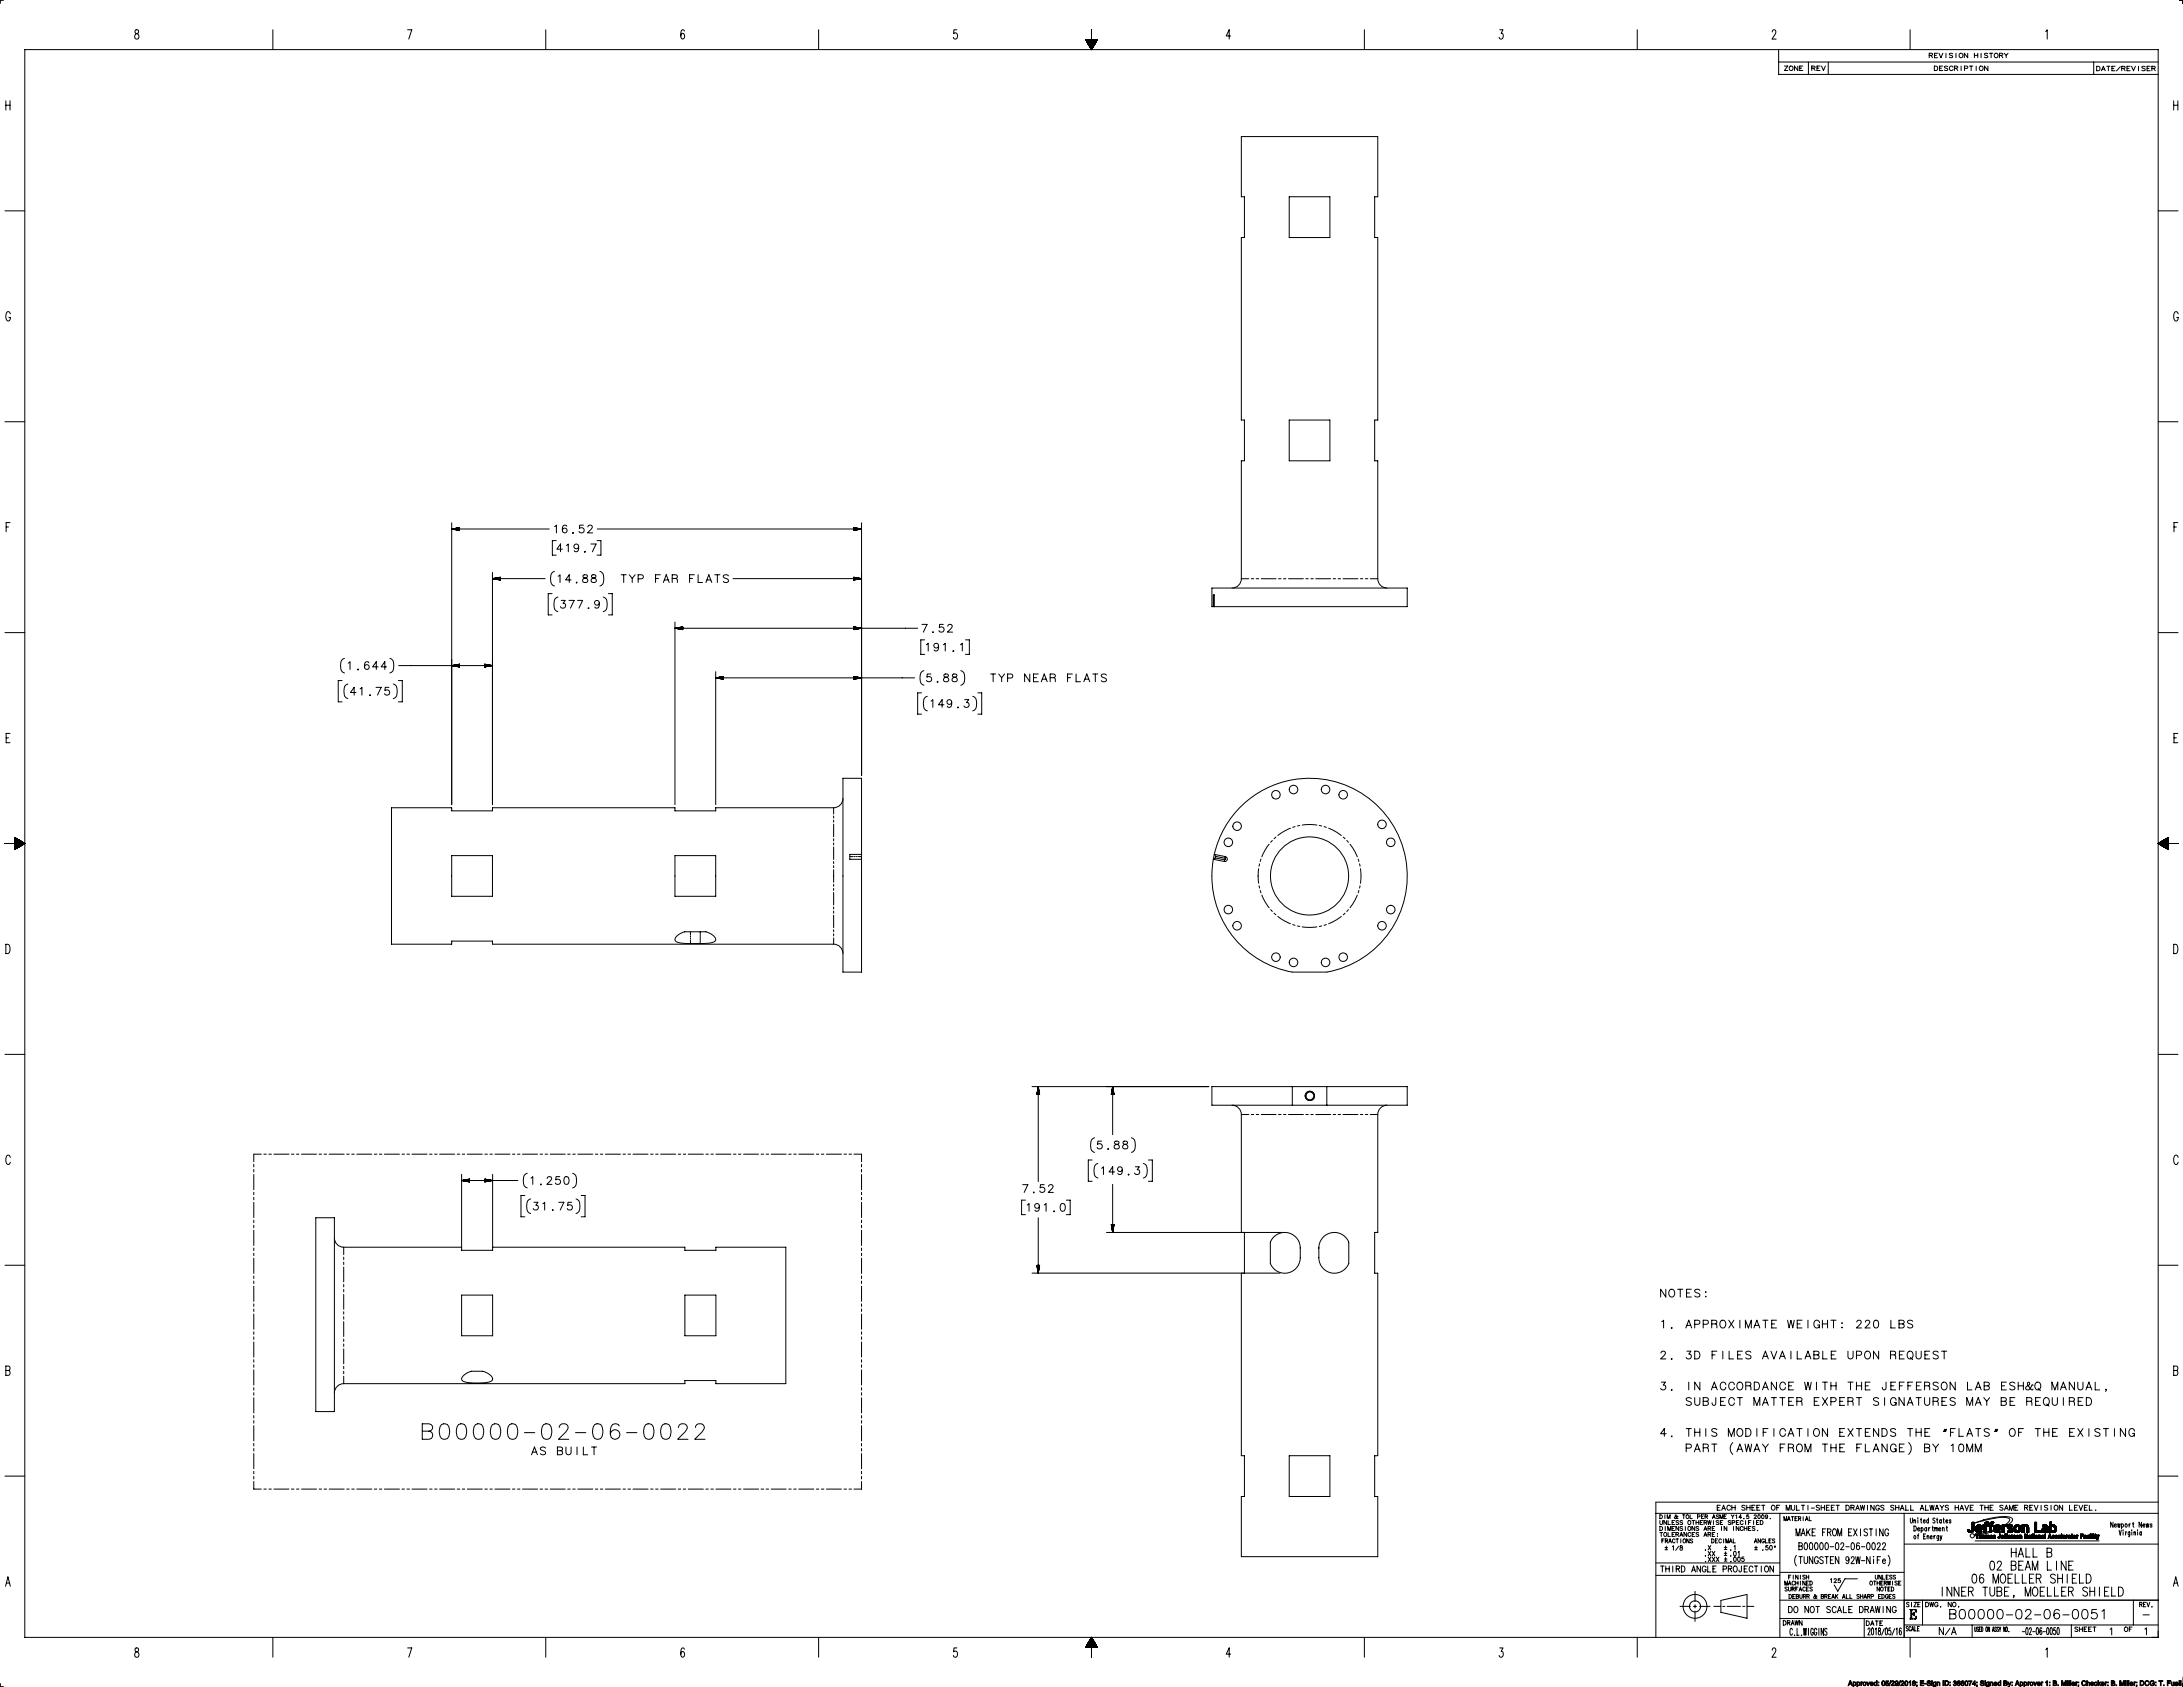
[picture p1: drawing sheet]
<svg xmlns="http://www.w3.org/2000/svg" width="1118mm" height="864mm" viewBox="0 0 1118 864" stroke-linecap="round" stroke-linejoin="round" font-family="sans-serif">
<defs><g id="words">
<text font-size="3.5" x="946" y="863">Approved: 05/29/2018; E-Sign ID: 366074; Signed By: Approver 1: B. Miller; Checker: B. Miller; DCG: T. Fuell</text>
</g></defs>
<g fill="none" stroke="#000" stroke-width=".51">
<path d="M2 0h-2v2M69 15v2a1.5 1.5 0 0 1 2 1 1.5 1.5 0 0 1-2 2 1.9 1.9 0 0 1 2-3v-2zM140 15v10M209 15h2l-2 5M279 15v10M350 16v-1a3 3 0 0 0 0 5 1.4 1.4 0 0 0 0-2 1.4 1.4 0 0 0-1-1v1M419 15v10M490 15h-2v2a1.4 1.4 0 0 1 2 1 1.4 1.4 0 0 1-2 2v-1M559 15v5M630 18h-2l1-3v5M698 15v10M768 15h1v2a1.3 1.3 0 0 1 1 2 1.5 1.5 0 0 1-3 0"/>
<path d="M838 15v10M907 16a1 1 0 0 1 2 0 1 1 0 0 1 0 1l-2 3h2M978 15v10M1047 16l1-1v5M1116 0h1v2M13 25h1092v813h-1092zM556 20h6l-3 5zM556 21h6M556 21h5M557 22h4M557 23h3M558 23h2"/>
<path d="M558 24h2M558 24h1M558 25h1M559 25h.1M911 25v13h194M911 32h194M914 34h1l-1 2h1M920 34v2l-1-2v2M921 35h1M923 34h-2v2h2M926 32v6M928 35h1v-1h-1v2"/>
<path d="M928 35l1 1M930 35h1M932 34h-2v2h2M933 34l1 2 1-2M936 32v6M988 28h1l-1-1v3M989 28v2M990 34h1a1.2 1.2 0 0 1 1 1 1.2 1.2 0 0 1-1 1h-1zM990 28h1M992 27h-2v3h2M993 27l1 3 1-3M993 35h1"/>
<path d="M995 34h-2v2h2M996 27v3M997 34h-2l2 1v1h-2M1000 28h-2l2 1-1 1-1-1M1000 34a1 1 0 0 0-2 0 1 1 0 0 0 0 2 1 1 0 0 0 2 0M1001 35h1v-1h-1v2M1001 27v3M1001 35l1 1M1004 34v2M1006 35h1v-1h-1v2M1007 27v3l-1-3v3M1008 34h2"/>
<path d="M1009 34v2M1011 28h2M1011 27v3M1012 34v2M1013 27v3M1014 27v3M1018 28h-2l2 1-1 1-1-1M1018 34v2l-2-2v2M1019 27h1M1019 27v3M1024 28h1l-1-1v3M1025 28v2"/>
<path d="M1026 27l1 1v2M1028 27l-1 1M1072 32v6M1073 34h1a1.2 1.2 0 0 1 1 1 1.2 1.2 0 0 1-1 1h-1zM1076 36l1-2 1 2M1076 35h1M1079 34h1M1079 34v2M1081 35h1M1083 34h-2v2h2M1086 34l-2 2M1086 35h2v-1h-2v2"/>
<path d="M1087 35l1 1M1089 35h1M1091 34h-2v2h2M1091 34l1 2 1-2M1095 34v2M1098 34h-1l1 2h-1M1099 35h1M1101 34h-2v2h2M1102 35h1v-1h-1v2M1103 35v1M3 52v4M3 54h2"/>
<path d="M5 52v4M1113 54h2M1113 52v4M1115 52v4M3 108h10M660 101h21v21h-21zM1105 108h10M5 161a1.2 1.2 0 0 0-1-1 1.2 1.2 0 0 0-1 1v1a1.3 1.3 0 0 0 1 2 1.3 1.3 0 0 0 1-2M1115 161a1.2 1.2 0 0 0-1-1 1.2 1.2 0 0 0-1 1v2a1.3 1.3 0 0 0 1 1 1.3 1.3 0 0 0 1-1h-1M3 216h10M660 215h21v21h-21zM1105 216h10"/>
<path d="M3 270h1M5 267h-2v5M231 268v144M231 271h50M232 271h3M233 270h2M233 271h2M234 270h1M234 271h1M235 270v2l-4-1M235 270l-4 1M284 270l1-1v4"/>
<path d="M285 277h-2v7h2M290 279l1-1v4M290 269a1.9 1.9 0 0 0-2 1 1.9 1.9 0 0 0 1 3 1.2 1.2 0 0 0 1-1 1.2 1.2 0 0 0-1-2 1.2 1.2 0 0 0-1 1M293 273h1zM296 280a1.2 1.2 0 0 1-1 1 1.2 1.2 0 0 1-1-2 1.2 1.2 0 0 1 2 0v1a1.9 1.9 0 0 1-1 2h-1M299 269h-2v2a1.4 1.4 0 0 1 2-1 1.6 1.6 0 0 1-1 3 1.4 1.4 0 0 1-2-1M301 270l1-1 1 1-2 3h2M303 278h2l-2 4M306 277h2v7h-2M306 271h135M437 270v2l4-1M437 270l4 1"/>
<path d="M437 270h1M437 270h2M437 271h3M438 271h-1M439 271h-2M440 271h-3M441 268v129M1113 270h1M1115 268h-2v4M252 296h27M252 293v119M253 296h3"/>
<path d="M254 296h2M254 297h2M255 296h1M255 297h1M256 296v1l-4-1M256 296h-4M284 293a4 4 0 0 0-2 5v1l2 1M286 295l1-1v4M288 281h-3l2-3v4M292 297h-2l1-3v4M295 298h.1M299 294v2l2 1a1.3 1.3 0 0 1-1 1 1.3 1.3 0 0 1-2-1l3-2v-1z"/>
<path d="M299 282l1 1zM303 294v2l2 1a1.3 1.3 0 0 1-1 1 1.3 1.3 0 0 1-1-1l2-2v-1zM307 293a4 4 0 0 1 2 5v1l-2 1M318 294h3M319 294v4M322 294l2 2v2M325 294l-1 2M327 296h2v-1l-2-1v4M336 296h1M338 294h-2v4M340 298l1-4 2 4M340 297h2"/>
<path d="M344 298v-4l3 1-1 1 1 2M344 296h2M353 296h2M355 294h-2v4M357 294v4h3M361 298l2-4 1 4M362 297h2M366 294h3M367 294v4M373 295l-1-1-2 1 1 1 2 1-1 1h-2M375 296h66M437 296v1l4-1"/>
<path d="M437 296h4M437 296h1M437 296h2M437 296h3M438 297h-1M439 297h-2M440 296h-3M636 296a5 5 0 0 1-5 5M636 296v-60h1v-21h-1v-93h1v-21h-1v-31h69v31h-1v21h1v93h-1v21h1v60M636 296h3M641 296h1M643 296h1"/>
<path d="M646 296h7M655 296h1M657 296h1M660 296h7M669 296h1M671 296h1M674 296h7M682 296h2M685 296h1M688 296h7M696 296h2M699 296h1"/>
<path d="M702 296h3M705 296a5 5 0 0 0 5 5M283 304h-2v11h2M286 306a4 4 0 0 0-2 5v1l2 1M287 307h2l-1 2a1.3 1.3 0 0 1 1 2 1.3 1.3 0 0 1-2 0M291 307h3l-2 4M296 307h2l-2 4M301 311l1 1zM307 309a1.2 1.2 0 0 1-2 1 1.2 1.2 0 0 1 0-2 1.2 1.2 0 0 1 2 0v1a1.9 1.9 0 0 1-2 2M309 306a4 4 0 0 1 2 5l-1 1-1 1M311 304h2v11h-2M346 318v94"/>
<path d="M472 320h3l-2 4M483 320h-2v1a1.4 1.4 0 0 1 2 0 1.4 1.4 0 0 1 0 2 1.4 1.4 0 0 1-2 0M621 311h-1v-10h100v10h-98M621 311v-6h1v6M621 311h1M3 324h10M176 337a4 4 0 0 0-2 5l1 1 1 2M178 339h1v4M189 339a1.9 1.9 0 0 0-3 1 1.9 1.9 0 0 0 2 3 1.2 1.2 0 0 0 1-1 1.2 1.2 0 0 0-1-2 1.2 1.2 0 0 0-1 1M200 337a4 4 0 0 1 1 5v1l-1 2M346 322h124M346 321h4"/>
<path d="M346 322h4M347 321h3M347 322h3M349 321h1M349 322h1M350 321v1h-4M350 321l-4 1M437 321l4 1h-4zM437 321h1M437 321h2M437 321h3M438 322h-1"/>
<path d="M439 322h-2M440 322h-3M473 328h-2v7h2M474 330l1-1v4M477 323l1 1zM481 331a1.2 1.2 0 0 1-2 1 1.2 1.2 0 0 1-1-2 1.2 1.2 0 0 1 2 0l1 1a1.9 1.9 0 0 1-2 2h-1M483 330l1-1v4M485 321l1-1h1l-2 4h3M488 333h.1M492 330l1-1v4M494 328h2v7h-2M1105 324h10"/>
<path d="M175 348h-2v11h2M178 350a4 4 0 0 0-2 6l1 1 1 1M182 355h-3l2-3v4M183 343h1zM184 353l1-1v4M189 356h1zM193 352h2l-2 4M194 341h-3l2-2v4M198 341h-3l2-2v4M199 352h-2v2a1.4 1.4 0 0 1 2 0 1.4 1.4 0 0 1 0 2 1.4 1.4 0 0 1-2-1M201 350a4 4 0 0 1 2 6v1l-2 1M204 348h2v11h-2"/>
<path d="M204 341h48M231 341h4M233 340h2M233 341h2M234 340h1M235 341h.1M235 340h.1M235 340l-4 1h4M235 340v1M248 340l4 1M248 340v1M248 340h1"/>
<path d="M248 340h2M248 340h3M248 341h4M249 341h-1M250 341h-2M251 341h-3M252 341h-4M366 344v68M366 347h102M367 347h3M368 347h2M369 346h1"/>
<path d="M369 348h1M370 346v2l-4-1M370 346l-4 1M437 346l4 1-4 1zM437 346h1M437 347h2M437 347h3M438 348h-1M439 347h-2M440 347h-3M472 355h-2v11h2M473 343a4 4 0 0 0-2 6v1l2 1"/>
<path d="M475 356a4 4 0 0 0-2 6v1l2 1M477 345h-2v2a1.4 1.4 0 0 1 2 0 1.4 1.4 0 0 1-1 2 1.4 1.4 0 0 1-2-1M477 359l1-1v4M480 349h.1M483 345v1l3 2a1.3 1.3 0 0 1-2 1 1.3 1.3 0 0 1-1-1l3-2-1-1zM487 359a1.2 1.2 0 0 1-1 2 1.2 1.2 0 0 1-1-2 1.2 1.2 0 0 1 2 0 1.9 1.9 0 0 1-1 3h-1M488 345v1l2 2a1.3 1.3 0 0 1-1 1 1.3 1.3 0 0 1-2-1l3-2v-1zM492 343a4 4 0 0 1 2 6l-1 1-1 1M494 358h2l-1 2a1.3 1.3 0 0 1 1 2 1.3 1.3 0 0 1-2-1M498 356a4 4 0 0 1 2 6v1l-2 1M501 355h2v11h-2M507 345h3"/>
<path d="M508 345v4M511 345l2 2v2M514 345l-1 2M516 347h2v-2h-2v4M527 345v4l-2-4v4M529 347h2M532 345h-3v4h3M533 349l2-4 1 4M534 348h2M538 349v-4h2v2v2M538 347h2M547 347h1"/>
<path d="M549 345h-2v4M551 345v4h2M555 349l1-4 2 4M555 348h2M559 345h3M561 345v4M566 346l-1-1-1 1v1l2 1-1 1-1-1M3 378h1M5 375h-2v5h2M483 361h-3l2-3v4M490 362h1zM1113 378h1"/>
<path d="M1115 375h-2v5h2M427 413h-61v2h-20v-2h-94v2h-21v-2h-31v70h31v-1h21v1h175M427 420v1M427 418v1M427 413v4M432 409a5 5 0 0 1-5 4M3 432h10M8 429l5 3-5 3zM8 430h1M8 431h3M8 430h2M8 429h1"/>
<path d="M8 429h.1M8 432h4M8 431h4M8 435h.1M8 434h.1M9 434h-1M10 434h-2M10 433h-2M11 433h-3M12 432h-4M231 438h21v21h-21zM346 438h20v21h-20z"/>
<path d="M427 434v6M427 429v1M427 422v6M427 431v2M435 439h2M437 439h1M438 439h1M439 439h2M441 437v-39h-9v100h9v-58M441 437h-6v3h6M441 439v1M441 437v2"/>
<path d="M621 440l6 1M622 437a50 50 0 0 1 85-23 50 50 0 0 1-28 84h-17a50 50 0 0 1-41-58M622 437l-1 3M622 437v1M622 437l5 2M622 439l-1 1M622 439l5 1M622 438v1M622 438l5 1M627 439v1M627 439h.1M627 439a1.3 1.3 0 0 1 1 1 1.3 1.3 0 0 1-1 1"/>
<path d="M646 440l-1 1M650 432l-4 7M651 430v1M653 429h-1M661 424l-7 4M663 423l-1 1M665 423h-1M667 422h7M675 423h2M678 423l1 1M680 424l7 4M688 429h1"/>
<path d="M689 430l1 1M691 432l4 7M695 440l1 1M1105 432l5-3v6zM1105 432h5M1105 431h5M1106 431h4M1106 432h4M1106 433h4M1107 431h3M1107 433h3M1107 430h3"/>
<path d="M1108 430h2M1108 433h2M1108 434h2M1109 430h1M1109 434h1M1109 429h1M1110 429h.1M1110 435h.1M1115 432h-10M427 445v7M427 457v6M427 441v1"/>
<path d="M427 443v1M427 453v1M427 455v1M627 440v1M644 445v7M645 453v2M645 442v1M645 456l1 1M646 458l4 7M695 458l-4 7M696 456l-1 1M696 442v1"/>
<path d="M696 453v2M697 445v7M353 477v2M353 479v1M358 477v6M427 478v1M427 476v1M427 469v6M427 466v1M427 464v1M651 466v1M652 467l1 1"/>
<path d="M654 469l7 4M662 473l1 1M664 474h1M674 474h-7M677 474h-2M679 473l-1 1M687 469l-7 4M689 467l-1 1M690 466l-1 1M3 483a2.6 2.6 0 0 1 2 2 2.6 2.6 0 0 1 0 3h-2zM353 483l-6-1h-1v-1l1-2 4-2h11a5 5 0 0 1 4 4 13 13 0 0 1-8 2M353 483h5"/>
<path d="M353 480v1M353 481v2M427 483a5 5 0 0 1 5 5M427 480v3M1113 483a2.6 2.6 0 0 1 2 2 2.6 2.6 0 0 1-1 3h-1zM3 540h10M1105 540h10M528 556h91M531 560h.1M531 559v1M531 558v2M531 557v3"/>
<path d="M532 556v49M532 556l-1 4M532 556v4M532 557v3M532 558v2M532 560h.1M569 559v1M569 558v2M569 557v3M570 556v25M570 556l-1 4M570 556v4"/>
<path d="M570 557v3M570 558v2M570 559v1M662 556h-42v10h42M662 556v10M662 556h17M679 556h41v10h-41M679 556v10M531 560h1M569 560h1M570 560h.1M631 566a5 5 0 0 1 5 5"/>
<path d="M636 571h3M636 571v60h1v21h-1v93h1v21h-1v31h69v-31h-1v-21h1v-93h-1v-21h1v-60M641 571h1M643 571h1M646 571h7M655 571h1M657 571h1M660 571h7M662 566h17M669 571h1M671 571h1M674 571h7"/>
<path d="M682 571h2M685 571h1M688 571h7M696 571h2M699 571h1M702 571h3M710 566a5 5 0 0 0-5 5M5 592a1.2 1.2 0 0 0-1-1 1.2 1.2 0 0 0-1 2v1a1.2 1.2 0 0 0 1 2 1.2 1.2 0 0 0 1-1M130 596v1M130 599v1M134 591h-4v4M135 591h1"/>
<path d="M138 591h1M140 591h8M149 591h1M152 591h1M154 591h8M163 591h2M166 591h1M168 591h8M177 591h2M180 591h1M183 591h7M192 591h1"/>
<path d="M194 591h1M197 591h7M206 591h1M208 591h2M211 591h8M220 591h1M222 591h2M225 591h8M234 591h1M237 591h1M239 591h8M248 591h1"/>
<path d="M251 591h1M253 591h8M262 591h2M265 591h1M267 591h8M276 591h2M279 591h1M282 591h7M291 591h1M293 591h1M296 591h7M305 591h1"/>
<path d="M307 591h2M310 591h8M319 591h1M321 591h2M324 591h8M333 591h1M336 591h1M338 591h8M347 591h1M350 591h1M352 591h8M361 591h2"/>
<path d="M364 591h1M366 591h8M376 591h1M378 591h1M381 591h7M390 591h1M392 591h2M395 591h8M404 591h1M406 591h2M409 591h8M418 591h1"/>
<path d="M421 591h1M423 591h8M432 591h1M435 591h1M437 591h4v4M441 596v1M441 599v1M559 594h-2v11h2M560 582a4 4 0 0 0-2 6l1 1 1 1M562 596a4 4 0 0 0-2 5l1 1 1 1M564 584h-2v2a1.4 1.4 0 0 1 2 0 1.4 1.4 0 0 1 0 2 1.4 1.4 0 0 1-2-1M564 598l1-1v4"/>
<path d="M567 588h1zM571 600h-3l2-3v4M571 584v1l2 2a1.3 1.3 0 0 1-1 1 1.3 1.3 0 0 1-2-1l3-2v-1zM575 599a1.2 1.2 0 0 1-2 1 1.2 1.2 0 0 1-1-2 1.2 1.2 0 0 1 2 0l1 1a1.9 1.9 0 0 1-2 2h-1M575 584v1l2 2a1.3 1.3 0 0 1-1 1 1.3 1.3 0 0 1-1-1l2-2v-1zM579 582a4 4 0 0 1 2 6v1l-2 1M581 597h2l-1 2a1.3 1.3 0 0 1 1 2 1.3 1.3 0 0 1-2 0M585 596a4 4 0 0 1 2 5v1l-2 1M588 594h2v11h-2M1115 592a1.2 1.2 0 0 0-1-1 1.2 1.2 0 0 0-1 2v1a1.2 1.2 0 0 0 1 2 1.2 1.2 0 0 0 1-1M130 601v8M130 610v2"/>
<path d="M130 613v1M130 616v7M236 604h29M236 601v37M236 604l4 1M236 604h4M238 605h2M238 604h2M239 604h1M240 605h.1M240 604h.1M240 604v1"/>
<path d="M240 604h-4M248 604v1M248 604h1M248 604h2M248 604h3M248 604h4M248 604h4l-4 1M249 605h-1M250 605h-2M251 605h-3M252 601v37M269 612h-2v11h2"/>
<path d="M270 601a4 4 0 0 0-2 5v1l2 1M272 614a4 4 0 0 0-2 5v1l2 1M272 603l1-1v4M273 615h2l-1 2a1.3 1.3 0 0 1 1 2 1.3 1.3 0 0 1-2 0M277 606h.1M278 616l1-1v4M280 603l1-1 1 1-2 3h3M283 619v1zM286 615h3l-2 4M287 602h-2v2a1.4 1.4 0 0 1 2 0 1.4 1.4 0 0 1-1 2 1.4 1.4 0 0 1-2 0M289 603a1.8 1.8 0 0 1 2 1 1.8 1.8 0 0 1-2 2v-1zM293 615h-2v2a1.4 1.4 0 0 1 2 0 1.4 1.4 0 0 1-1 2 1.4 1.4 0 0 1-2 0"/>
<path d="M293 601a4 4 0 0 1 2 5v1l-2 1M295 614a4 4 0 0 1 2 5l-1 1-1 1M298 612h2v11h-2M441 601v8M441 610v2M441 613v1M441 616v7M524 606h2l-2 4M525 614h-2v8h2M526 617l1-1v4M529 610v1zM532 617a1.2 1.2 0 0 1-2 1 1.2 1.2 0 0 1 0-1 1.2 1.2 0 0 1 2 0 1.9 1.9 0 0 1-1 3h-1"/>
<path d="M535 606h-2l-1 2a1.5 1.5 0 0 1 3 0 1.4 1.4 0 0 1-1 2 1.4 1.4 0 0 1-2 0M535 617l1-1v4M537 607l1-1 1 1-2 3h2M540 620h.1M543 616a1.8 1.8 0 0 1 2 2 1.8 1.8 0 0 1-2 2v-2zM546 614h2v8h-2M570 606v25M578 601h.1M130 625v1M130 627v2M130 630v8M130 639v1"/>
<path d="M162 623h9v100h-9zM171 634a5 5 0 0 0 5 4M176 638v4M176 638h60M236 638v2h16v-2M252 638h99v2h16v-2h35v70h-35v-1h-16v1h-175M441 625v1M441 627v2M441 630v8M441 639v1M532 623v29M566 631h90"/>
<path d="M569 627h1M569 627l1 4M569 627v1M569 627v2M569 627v3M570 627v3M570 627v2M570 627v1M570 627h.1M570 627v4M652 633a8 8 0 0 1 9-1 8 8 0 0 1 5 7v6l-2 4-5 3-4-1-3-2-2-2v-11zM675 639h.1"/>
<path d="M677 634a8 8 0 0 1 14 2v11l-1 1-3 3-5 1-4-2-3-4v-8zM3 648h10M130 641v2M130 644v8M130 653v1M130 656v1M130 658v8M176 646v1M176 649v7M176 644v1M176 658v1M441 641v2"/>
<path d="M441 644v8M441 653v1M441 656v1M441 658v8M528 652h127M531 648h1M531 648l1 4M531 648h.1M531 648v1M531 648v2M531 648v3M532 648v3"/>
<path d="M532 648v2M532 648h.1M532 648v4M853 660v4l-3-4v4M859 660h3M860 660v4M866 660h-3v4h3M1105 648h10M130 667v2M130 670v1M130 673v7M176 663v7"/>
<path d="M176 671v2M176 674v1M176 677v7M176 660v1M236 663h16v21h-16zM351 663h16v21h-16zM441 667v2M441 670v1M441 673v7M851 677l1-1v4M855 660a1.8 1.8 0 0 1 2 2 1.8 1.8 0 0 1-2 1l-1-1zM856 680h.1"/>
<path d="M863 680l2-4 1 4M863 662h2M864 678h2M868 678h2v-2h-2v4M870 661l-1-1-1 1v1h2v1l-1 1-1-1M872 678h2v-2h-2v4M873 661h.1M873 664h.1M876 680v-4h3l-1 2 1 2M876 678h2M881 676a1.8 1.8 0 0 1 3 2 1.8 1.8 0 0 1-3 1l-1-2zM885 676l3 4"/>
<path d="M888 676l-3 4M891 676v4M894 680v-4l1 4 2-4v4M898 680l1-4 2 4M898 678h2M902 676h3M904 676v4M907 678h2M909 676h-2v4h2M915 676l1 4 1-4 1 4 1-4M920 678h2M923 676h-3v4h3"/>
<path d="M926 676v4M931 677a1.4 1.4 0 0 0-1-1 1.4 1.4 0 0 0-1 1v1a1.4 1.4 0 0 0 1 2 1.4 1.4 0 0 0 1-2M931 679v1M933 676v4M933 678h3M936 676v4M937 676h3M939 676v4M943 677h.1M943 679h.1M951 677v-1l2 1-3 3h3M955 677l1-1 1 1-2 3h2"/>
<path d="M960 676a1.8 1.8 0 0 1 2 2 1.8 1.8 0 0 1-2 2l-1-2zM968 676v4h2M972 678h3v1l-1 1h-2v-4h3v1l-1 1M979 676h-1h-1v1l2 2-1 1-1-1M130 682v1M130 684v2M130 687v8M130 696v1M130 699v1M176 691v7M176 699v2M176 685v2"/>
<path d="M176 688v1M441 682v1M441 684v2M441 687v8M441 696v1M441 699v1M850 693l1-1h2l-3 4h3M856 695v1zM864 692h2l-1 1a1.3 1.3 0 0 1 1 2 1.5 1.5 0 0 1-3 0M868 692h1a2.1 2.1 0 0 1 1 2 2.1 2.1 0 0 1-1 2h-1zM877 694h1M879 692h-2v4"/>
<path d="M882 692v4M885 692v4h2M890 694h1M892 692h-2v4h2M896 692h-1h-1v1l2 2-1 1-1-1M902 696l2-4 1 4M903 694h2M907 692l1 4 2-4M911 696l2-4 1 4M912 694h1M917 692v4M920 692v4h2"/>
<path d="M924 696l2-4 1 4M925 694h2M929 694h2v1l-1 1h-1v-4h2v1l-1 1M933 692v4h2M938 694h1M940 692h-2v4h2M946 692v3l1 1 2-1v-3M950 694h3v-2h-3v4M955 692a1.8 1.8 0 0 1 3 2 1.8 1.8 0 0 1-3 1v-2zM962 692v4l-3-4v4M968 696v-4h2v2v2M968 694h2"/>
<path d="M972 694h2M975 692h-3v4h3M977 692a1.8 1.8 0 0 1 2 2 1.8 1.8 0 0 1-2 1zM978 695l1 1M981 692v3l1 1 1-1 1-3M985 694h2M988 692h-3v4h3M992 692h-1h-1v1l2 2-1 1-1-1M994 692h3M995 692v4M3 702h2v1l-1 1h-1v-5l2 1v1l-1 1M130 701v8"/>
<path d="M130 710v2M130 713v1M130 716v7M176 708a5 5 0 0 0-5 5M176 705v3M176 702v1M237 704l4-2h6l3 1 2 3v1l-2 1h-8a4 4 0 0 1-6-2zM441 701v8M441 710v2M441 713v1M441 716v7M851 708h2l-2 1a1.3 1.3 0 0 1 1 2 1.3 1.3 0 0 1-2 0"/>
<path d="M856 711v1zM865 708v4M866 716l-1-1-2 1 1 1 2 1-1 1h-2M868 715v3l1 1h1v-4M870 708v4l-2-4v4M872 717l2 1 1 1h-1h-2v-4l2 1 1 1h-1M876 712l2-4 1 4M877 710h2M878 715v4h-1v-1M881 717h1M883 715h-2v4h2M884 709a1.4 1.4 0 0 0-2-2 1.4 1.4 0 0 0-1 2v1a1.4 1.4 0 0 0 1 2 1.4 1.4 0 0 0 2-2"/>
<path d="M888 717a1.4 1.4 0 0 0-2-2 1.4 1.4 0 0 0-1 2v1a1.4 1.4 0 0 0 1 1 1.4 1.4 0 0 0 2-1M888 709a1.4 1.4 0 0 0-2-2 1.4 1.4 0 0 0-1 2v1a1.4 1.4 0 0 0 1 2 1.4 1.4 0 0 0 2-2M889 715h3M890 708a1.8 1.8 0 0 1 2 2 1.8 1.8 0 0 1-2 1l-1-2zM891 715v4M894 712v-4h2v1v3M894 709h2M898 719v-4l1 4 2-4v4M898 708h1a2.1 2.1 0 0 1 2 2 2.1 2.1 0 0 1-2 2h-1zM902 712l2-4 1 4M902 719l2-4 1 4M903 710h2"/>
<path d="M903 718h2M907 715h2M908 715v4M909 708v4l-2-4v4M911 715h3M913 715v4M914 709a1.4 1.4 0 0 0-1-2 1.4 1.4 0 0 0-2 2v1a1.4 1.4 0 0 0 2 2 1.4 1.4 0 0 0 1-2M916 709h1M916 717h1M918 708h-2v4h2M918 715h-2v4h2M920 719v-4l2 1v1l1 2"/>
<path d="M920 717h2M924 708l1 4 1-4 1 4v-4M929 717h1M930 708v4M931 715h-2v4h2M933 708h3M933 715l3 4M934 708v4M936 715l-3 4M937 718l3-1v-1l-3-1v4M937 708v4M937 709h3"/>
<path d="M940 708v4M942 717h1M944 715h-2v4h2M946 719v-4l3 1-1 1 1 2M946 708h3M946 717h2M947 708v4M950 709h3M950 708v4M950 715h3M952 715v4M953 708v4"/>
<path d="M955 709h1M957 708h-2v4h2M962 716l-1-1-2 1 1 1 2 1-1 1h-2M965 715v4M966 708l-1 3h-1v-1M968 709h2M970 708h-2v4h2M971 717a1.4 1.4 0 0 0-2-2 1.4 1.4 0 0 0-1 2v1a1.4 1.4 0 0 0 1 1 1.4 1.4 0 0 0 2-1h-1M971 718v1M972 709h2M975 708h-3v4M975 715v4l-3-4v4"/>
<path d="M976 719l2-4 1 4M977 709h1M977 718h2M979 708h-2v4M981 715h3M981 709h2M982 715v4M984 708h-3v4h3M985 712v-4h3l-1 1 1 3M985 715v3l1 1h2v-4M985 709h2M990 719v-4l2 1v1v2"/>
<path d="M990 717h2M992 708h-1h-1v1l2 1-1 2-1-1M994 717h2M995 708a1.8 1.8 0 0 1 2 2 1.8 1.8 0 0 1-3 1v-2zM997 715h-3v4h3M1001 716l-1-1-2 1 1 1 2 1-1 1h-2M1001 708v4l-3-4v4M1007 719v-4l1 4 2-4v4M1007 708v4h3M1011 712l2-4 1 4M1011 719l2-4 1 4M1012 710h2"/>
<path d="M1012 718h2M1016 715l1 2v2M1016 709l2 1v1v1h-2v-4h2v1M1019 715l-2 2M1025 717l2 1v1h-1h-1v-4l2 1v1h-1M1025 709h1M1027 708h-2v4h2M1029 717h2M1032 708h-1h-2v1l3 1-1 2-2-1M1032 715h-3v4h3M1033 709h3M1033 708v4"/>
<path d="M1036 708v4M1038 719v-4l2 1v1v2M1038 717h2M1041 709h-1a2.4 2.4 0 0 1-3 2v-1l2-2h-1v1l2 2h1M1042 717h2M1043 708a1.8 1.8 0 0 1 2 2 1.8 1.8 0 0 1-3 1v-2zM1043 711l2 1M1045 715h-3v4h3M1047 716a1.8 1.8 0 0 1 2 2 1.8 1.8 0 0 1-2 1zM1048 719l1 1M1050 712v-4l2 4 2-4v4M1051 715v3l1 1h1v-4"/>
<path d="M1055 712l1-4 2 4M1055 710h2M1056 715v4M1059 719v-4l3 1-1 1 1 2M1059 717h2M1062 708v4l-3-4v4M1064 708v2l1 2 1-1v-3M1064 717h1M1066 715h-2v4h2M1068 712l1-4 2 4M1068 715h1a2.1 2.1 0 0 1 2 2 2.1 2.1 0 0 1-2 2h-1zM1068 710h2"/>
<path d="M1073 708v4h2M1078 711v1M1113 702h2v1l-1 1h-1v-5l2 1v1l-1 1M130 725v1M130 727v2M130 730v8M130 739v1M216 733h4a2.1 2.1 0 0 1 2 2 2.1 2.1 0 0 1-2 2h-4v-8h4l1 1v1v1l-1 1M226 729a2.6 2.6 0 0 1 4 1 7 7 0 0 1-1 6 2.6 2.6 0 0 1-4-1 7 7 0 0 1 1-6zM235 729a2.6 2.6 0 0 1 4 1 7 7 0 0 1-1 6 2.6 2.6 0 0 1-4-1 7 7 0 0 1 1-6zM243 729a2.6 2.6 0 0 1 4 1 7 7 0 0 1-1 6 2.6 2.6 0 0 1-3-1 7 7 0 0 1 0-6zM252 729a2.6 2.6 0 0 1 4 1 7 7 0 0 1-1 6 2.6 2.6 0 0 1-4-1 7 7 0 0 1 1-6z"/>
<path d="M261 729a2.6 2.6 0 0 1 4 1 7 7 0 0 1-1 6 2.6 2.6 0 0 1-4-1 7 7 0 0 1 1-6zM268 733h6M278 729a2.6 2.6 0 0 1 4 1 7 7 0 0 1-1 6 2.6 2.6 0 0 1-3-1 7 7 0 0 1 0-6zM286 731l1-1 1-1h1l1 1a2.5 2.5 0 0 1 0 3l-4 4h5M295 733h5M304 729a2.6 2.6 0 0 1 4 1 7 7 0 0 1 0 6 2.6 2.6 0 0 1-4-1 7 7 0 0 1 0-6zM317 730a2.3 2.3 0 0 0-3-1 5 5 0 0 0 1 8 2.5 2.5 0 0 0 2-2 2.5 2.5 0 0 0-2-3 2.5 2.5 0 0 0-3 2M321 733h5M331 729a2.6 2.6 0 0 1 3 1 7 7 0 0 1 0 6 2.6 2.6 0 0 1-4-1 7 7 0 0 1 1-6zM339 729a2.6 2.6 0 0 1 4 1 7 7 0 0 1-1 6 2.6 2.6 0 0 1-3-1 7 7 0 0 1 0-6zM347 731l1-1 1-1h1l1 1a2.5 2.5 0 0 1 0 3l-4 4h5M356 731v-1l2-1h1l1 1a2.5 2.5 0 0 1-1 3l-3 4h5"/>
<path d="M441 725v1M441 727v2M441 730v8M441 739v1M853 734h-3l2-3v4M856 735h.1M863 731h3M865 731v4M868 733h2M868 731v4M870 731v4M873 731v4"/>
<path d="M876 739h3M878 739v4M879 732l-1-1-2 1 1 1 2 1-1 1h-2M885 735v-4l1 4 2-4v4M887 738a4 4 0 0 0 0 7M890 732a1.8 1.8 0 0 1 2 1 1.8 1.8 0 0 1-2 2l-1-2zM893 739l1 4 1-4 1 4 1-4M894 731h1a2.1 2.1 0 0 1 1 2 2.1 2.1 0 0 1-1 2h-1zM899 731v4M902 739l2 2v2M903 733h1M905 731h-2v4"/>
<path d="M905 739l-1 2M908 731v4M914 739h-3v4M914 733a1.4 1.4 0 0 0-1-2 1.4 1.4 0 0 0-2 2v1a1.4 1.4 0 0 0 2 1 1.4 1.4 0 0 0 1-1M915 735l2-4 1 4M916 734h2M920 731h3M920 740v-1a1.8 1.8 0 0 1 3 2 1.8 1.8 0 0 1-3 2zM921 731v4M926 731v4M929 732a1.8 1.8 0 0 1 3 1 1.8 1.8 0 0 1-3 2zM933 739h3"/>
<path d="M934 739v4M936 731v4l-3-4v4M937 739v4M940 739v4M942 733h1M944 731h-2v4h2M944 739h-2v4h2M946 731l3 4M949 731l-3 4M950 731h3M952 731v4M953 739h-2v4"/>
<path d="M955 739v4h2M955 733h1M957 731h-2v4h2M962 731v4l-3-4v4M963 731h2a2.1 2.1 0 0 1 1 2 2.1 2.1 0 0 1-1 2h-2zM966 739v4l-3-4v4M970 732v-1l-2 1v1l2 1v1h-2M975 739h-3v4h3M977 731h2M977 738a4 4 0 0 1 0 7M978 731v4M981 733h3"/>
<path d="M981 731v4M984 731v4M985 733h2M988 731h-3v4h3M989 739l2 2v2M992 739l-1 2M996 732l-1 1zM996 732v1zM999 733h1M999 740l1-1v4M1001 731h-2v4M1003 731v4h2"/>
<path d="M1003 739a1.8 1.8 0 0 1 2 2 1.8 1.8 0 0 1-2 2v-1zM1007 735l1-4 2 4M1007 734h2M1011 731h3M1013 731v4M1018 732v-1l-2 1v1l2 1v1h-2M1022 732l-1 1zM1022 732v1zM1029 732a1.8 1.8 0 0 1 3 1 1.8 1.8 0 0 1-3 2v-2zM1033 733h2M1036 731h-3v4M1042 731h3"/>
<path d="M1043 731v4M1046 733h3M1046 731v4M1049 731v4M1051 733h1M1053 731h-2v4h2M1060 733h1M1062 731h-2v4h2M1064 731l2 4M1066 731l-2 4M1069 731v4M1075 732l-1-1-2 1 1 1 2 1-1 1h-2"/>
<path d="M1077 731h2M1078 731v4M1083 731v4M1088 731v4l-2-4v4M1093 733a1.4 1.4 0 0 0-2-2 1.4 1.4 0 0 0-1 2v1a1.4 1.4 0 0 0 1 1 1.4 1.4 0 0 0 2-1h-1M1093 734v1M3 756h10M130 758v4h4M130 742v1M130 744v8M130 753v1M130 756v1"/>
<path d="M272 745l2-4 1 4M273 743h2M279 741h-1h-1v1l2 2-1 1-1-1M285 743h3v1l-1 1h-2v-4h3v1l-1 1M290 741v3l1 1 1-1v-3M295 741v4M299 741v4h2M303 741h2M304 741v4M441 742v1M441 744v8M441 753v1"/>
<path d="M441 756v1M441 758v4h-4M660 745h21v21h-21zM863 741h3v-1l-3-1v4M867 743l2-4 1 4M868 742h2M872 743v-4l2 1v1l1 2M872 741h2M889 743l2-4 1 4M890 742h2M898 743l1-4 2 4M898 742h2"/>
<path d="M911 741h2M916 743v-4l2 1v1v2M916 741h2M924 743v-4l2 4 1-4v4M937 741h3M942 741h1M951 741h1M959 743l1-4 2 4M960 742h1M971 741a1.4 1.4 0 0 0-2-2 1.4 1.4 0 0 0-1 2v1a1.4 1.4 0 0 0 1 1 1.4 1.4 0 0 0 2-1h-1M971 742v1M972 741h2"/>
<path d="M985 741l3 1-1 1h-2v-4l3 1-1 1M1007 743v-4l1 4 2-4v4M1011 743v-4l2 4 1-4v4M1105 756h10M135 762h1M138 762h1M140 762h8M149 762h1M152 762h1M154 762h8M163 762h2M166 762h1"/>
<path d="M168 762h8M177 762h2M180 762h1M183 762h7M192 762h1M194 762h1M197 762h7M206 762h1M208 762h2M211 762h8M220 762h1M222 762h2"/>
<path d="M225 762h8M234 762h1M237 762h1M239 762h8M248 762h1M251 762h1M253 762h8M262 762h2M265 762h1M267 762h8M276 762h2M279 762h1"/>
<path d="M282 762h7M291 762h1M293 762h1M296 762h7M305 762h1M307 762h2M310 762h8M319 762h1M321 762h2M324 762h8M333 762h1M336 762h1"/>
<path d="M338 762h8M347 762h1M350 762h1M352 762h8M361 762h2M364 762h1M366 762h8M376 762h1M378 762h1M381 762h7M390 762h1M392 762h2"/>
<path d="M395 762h8M404 762h1M406 762h2M409 762h8M418 762h1M421 762h1M423 762h8M432 762h1M435 762h1M848 775h257M850 775l1 1v1h-1zM850 778v2h1v-2"/>
<path d="M852 775v2M853 778v2l-1-2v2M854 777v-2v2l1-2v2M854 778v2h1M856 779h1M857 778h-1v2h1M859 776l-1 1a.6 .6 0 0 1-1 0l1-1v-1v1l1 1M859 779h-1l1 1h-1M861 775h2M861 779h-1l1 1h-1M862 775v2M865 775v2h1"/>
<path d="M866 778h2M867 778v2M868 779h2M868 778v2M869 776h1l-1-1v2M870 778v2M870 779h1M871 776h1M872 778h-2v2h2M872 775h-1v2h1M872 779h2l-2-1v2M873 776h1l-1-1v2"/>
<path d="M873 779l1 1M874 776v1M874 778l1 2v-2l1 2v-2M877 777v-2l1 2M877 777h1M877 778v2M879 772h1M880 779h-1l1 1h-1M880 776h-1l1 1h-1M881 777v-2v2l1-2v2M881 771h-2v2h2M881 779h1"/>
<path d="M881 773l1-2 1 2M882 772h1M882 778h-1v2h1M883 776h.1M884 775h-1v2h1M886 771a.9 .9 0 0 0-1 0 .9 .9 0 0 0-1 1 .9 .9 0 0 0 1 1 .9 .9 0 0 0 1-1M886 779h-1l1 1h-1M886 775l1 2M887 772h1M887 771v2M887 779h1l-1-1v2M888 775l-1 1"/>
<path d="M888 771v2M889 776v-1v2M889 779h1M890 778h-1v2h1M892 777h-2l1-2v2M892 779a.8 .8 0 0 0 0-1 .8 .8 0 0 0-1 1v1a.8 .8 0 0 0 1 0M893 777h.1M893 771h-1l1 2h-1M894 778v2M894 772h2M894 771v2M895 779h1"/>
<path d="M895 775h-1v1a.7 .7 0 0 1 1 0 .7 .7 0 0 1 0 1 .7 .7 0 0 1-1 0M896 771v2M896 778h-1v2M897 772h1M898 778v2M898 776v-1l1 1-1 1h1M898 771h-1v2h1M899 779h1M899 772h1M901 778h-2v2h2M901 771h-2v2h2M901 778l1 1v1h-1z"/>
<path d="M902 771h2M903 771v2M905 776l-1 1v-1v-1a1.1 1.1 0 0 1 1 2 .8 .8 0 0 1-1 0M906 777h.1M910 772h1M911 771h-1v2M911 775v63M913 778v-2l1 2 1-2v2M914 773v-2l1 2 1-2v2M915 778l1-2 1 2M915 778h1M917 776h1"/>
<path d="M917 771v1l1 1h1v-2M918 776v2M919 777h1M920 771v2h1M920 776h-1v2h1M921 777h1l-1-1v2M921 777l1 1M922 771h2M923 771v2M923 776v2M924 778l1-2 1 2M925 778h.1"/>
<path d="M926 771v2M926 776v2h1M927 772h2M932 771h-2l2 1-1 1h-1M932 771v2M932 772h2M934 771v2M935 772h1M937 771h-2v2h2M938 772h1M939 771h-1v2h1M940 771h2"/>
<path d="M941 771v2M945 771h1a1.4 1.4 0 0 1 1 1 1.4 1.4 0 0 1-1 1h-1zM948 772h1v-1h-1v2M948 772l1 1M950 773l1-2 1 2M950 772h2M952 771l1 2 1-2v2l1-2M956 771v2M959 771v2l-1-2v2M962 771a.9 .9 0 0 0-1 0 .9 .9 0 0 0-1 1 .9 .9 0 0 0 1 1 .9 .9 0 0 0 1-1M965 771h-2l2 1-1 1h-1M970 771h-2l2 1-1 1h-1"/>
<path d="M970 772h2M970 771v2M972 771v2M973 773l1-2 1 2M973 772h1M975 775v63M976 771v2h1M978 777l1 3v-1v-2M978 771v2h2M980 778h1v2M980 778v2M982 777h.1"/>
<path d="M982 778v2M983 773l1-2 1 2M983 778h1M983 772h2M984 777v3M985 779h1l-1-1a.7 .7 0 0 0 0 1 .7 .7 0 0 0 1 0M986 771v2h1M987 778a.7 .7 0 0 0-1 1 .7 .7 0 0 0 1 0M987 777v3M988 771v2l1-2 1 2v-2M991 777h-1l1 2h-1M991 773l1-2 1 2"/>
<path d="M991 772h1M992 778h.1M992 777v3M993 771l1 1v1M994 778a.7 .7 0 0 0-1 1 .7 .7 0 0 0 1 0M994 778v2M995 778h.1M995 777v3M995 771l-1 1M996 779h1v-1a.7 .7 0 0 0-1 1 .7 .7 0 0 0 1 0M998 771h-2l2 1-1 1h-1M999 778h-1l1 1h-1"/>
<path d="M1001 771v2M1001 772h2M1003 771v2M1003 773l1-2 1 2M1004 772h1M1006 771l1 2 1-2M1009 772h1M1010 779h1M1010 779v4M1010 779h.1M1010 779v1M1010 771h-1v2h1"/>
<path d="M1011 779l-1 1M1011 779v4M1011 780l-1 1M1011 780l7-3a18 18 0 0 1 12 0 4 4 0 0 1-3 4l-7 3-9 2 7-2a16 16 0 0 0 11-6l-1-1h-4zM1014 771h1M1014 771v2M1016 780h.1M1016 772h2M1016 771v2M1016 779v1M1016 779h.1M1017 779h-1"/>
<path d="M1017 779h.1M1017 779l-1 1M1017 780h.1M1017 779l-1 2M1017 780h1M1017 779h1M1018 779l-3 2M1018 780h.1M1018 779h.1M1018 771v2M1018 779l-2 2M1018 779v1"/>
<path d="M1018 779l-1 1M1019 780h.1M1019 772h1M1019 779v1M1019 779h.1M1020 779h-1M1020 779h.1M1020 780h.1M1020 779l-1 1M1020 779l-2 2M1020 771h-1v2h1M1020 779h1"/>
<path d="M1021 779h.1M1021 779l-3 2M1021 780h-1M1021 779l-1 1M1025 771h-1l1 1v1h-1M1026 773l1-2 1 2M1027 772h1M1029 773v-2l1 2 1-2v2M1032 772h1M1033 771h-1v2h1M1037 772h1v-1h-1v2M1037 772l1 1"/>
<path d="M1039 772h1M1041 771h-2v2h2M1041 771l1 2 1-2M1042 779v1M1043 779l-1 1M1043 779h-1v5M1043 779v5M1043 780l-1 1M1045 771v2M1048 771h-1l1 2h-1M1049 779v6M1049 779h.1"/>
<path d="M1050 779l-1 1M1050 771v2M1050 779v2M1050 779h-1M1050 780l-1 1M1056 771v2l-2-2v2M1059 771v2h2M1062 772h1M1064 771h-2v2h2M1064 771l1 2 1-2M1067 772h1M1069 771h-2v2h2"/>
<path d="M1070 771v2h1M1073 773h.1M1082 779v3l-1-3v3M1092 779l1 3M1096 779v3l-1-3v3M1105 769h-257v69M850 781l1 1v1h-1zM850 784h1M850 784v3M851 789h1M852 788h-1v2M852 792h2"/>
<path d="M852 793h2M853 781v2M853 789h1v-1h-1v2M853 792v1M853 789l1 1M854 783v-2l1 2v-2v2M854 784v3h1M854 790l1-2 1 2M855 789h.1M856 785h1M856 782h1M856 792l1-1v3"/>
<path d="M857 784h-1v3h1M857 781h-1v2h1M858 788a.7 .7 0 0 0-1 0 .7 .7 0 0 0-1 1 .7 .7 0 0 0 1 1 .7 .7 0 0 0 1-1M858 785h1l-1-1v3M858 788h1M859 788v2M859 785v2M859 781v2l-1-2v2M859 791l-1 3M860 787l1-3 1 3M860 791v1a1.1 1.1 0 0 1 2 1 .8 .8 0 0 1-1 1 .8 .8 0 0 1-1-1l1-1zM860 786h1"/>
<path d="M860 788v2M861 782h-1l1 1h-1M863 781v2M863 784v3l-1-3v3M865 788v2l-1-2v2M866 785a.8 .8 0 0 0-1-1 .8 .8 0 0 0-1 1v1a.8 .8 0 0 0 1 1 .8 .8 0 0 0 1-1M866 785h1M867 788h-2l2 1-1 1h-1M868 781v2l-2-2v2M868 784h-2v3h2M870 785h-2l2 1-1 1-1-1M870 782h-2l2 1h-1h-1"/>
<path d="M872 787l1-3 1 3M872 783l1-2 1 2M873 786h1M873 783h1M873 794h.1M873 797h.1M873 800h.1M874 785h2l-2-1v3M874 782h2l-2-1v2M874 791l2 2M874 794l2 2M875 797l1 2"/>
<path d="M875 785l1 2M875 782l1 1M876 791l-2 2M876 794l-2 2M876 797l-1 2M876 788a1.1 1.1 0 0 1 2 1 1.1 1.1 0 0 1-2 1zM877 794l1 2M877 797l1 2M877 785h.1M877 782h.1M878 781h-1v2h1M878 784h-1v3h1"/>
<path d="M878 794l-1 2M878 797l-1 2M878 789h1M879 797l1 2M879 785h.1M879 786h.1M879 788h-1v2h1M880 797l-1 2M881 788a.7 .7 0 0 0-1 0 .7 .7 0 0 0 0 1 .7 .7 0 0 0 0 1 .7 .7 0 0 0 1-1M881 781v2M882 788v2M883 792h1"/>
<path d="M883 793h1M883 795h1M883 796h1M883 798h1M883 799h1M883 791v2M883 794v2M883 797v2M884 790v-2v2l1-2v2M884 781v2l-1-2v2M885 790l1-2 1 2M886 789h1"/>
<path d="M886 794h.1M886 797h.1M886 799h.1M887 788v2h1M887 781v2M888 792v-1v2M890 795v-1v2M890 781v2l-1-2v2M892 782a.8 .8 0 0 0 0-1 .8 .8 0 0 0-1 1v1a.8 .8 0 0 0 1 0M893 797h-1v1a.7 .7 0 0 1 1 0 .7 .7 0 0 1 0 1 .7 .7 0 0 1-1 0M893 781v2M893 782h1"/>
<path d="M894 781v2M895 782h1M896 781h-1v2h1M898 790l1-2 1 2M898 792h2M898 793h2M898 789h1M898 782h-1l1 1h-1M899 792v1M900 784h.1M901 788v2l-1-2v2M902 794h.1"/>
<path d="M903 788a.7 .7 0 0 0-1 0 .7 .7 0 0 0 0 1 .7 .7 0 0 0 1 1 .7 .7 0 0 0 0-1M904 788v2h1M905 791h-1v1a.7 .7 0 0 1 1 0 .7 .7 0 0 1 0 1 .7 .7 0 0 1-1 0M906 789h.1M907 788h-1v2h1M909 788h-2l2 1-1 1h-1M909 791v1zM919 786v-3l2 3 1-3v3M920 796a5 5 0 0 0 0 6M921 791l2 1-1 1h-1v-3h2l-1 1M921 797h2M922 797v3"/>
<path d="M922 786l1-3 1 3M923 785h1M924 797v2v1h1v-3M924 790a1.7 1.7 0 0 1 2 1 1.7 1.7 0 0 1-1 2h-1zM925 783v3M926 784l1 2M927 790a1.7 1.7 0 0 1 1 1 1.7 1.7 0 0 1-1 2h-1zM927 783l-2 2M928 784h1M928 797v3l-2-3v3M929 790a1.7 1.7 0 0 1 2 1 1.7 1.7 0 0 1-1 2h-1zM929 783h-1v3h1"/>
<path d="M931 798a1 1 0 0 0-1-1 1 1 0 0 0-1 1v1a1 1 0 0 0 1 1 1 1 0 0 0 1-1h-1M932 790a1.7 1.7 0 0 1 2 1 1.7 1.7 0 0 1-1 2h-1zM933 784h1M933 797h-1l1 2a.9 .9 0 0 1 0 1 .9 .9 0 0 1-1 0M934 797h2M935 790a1.7 1.7 0 0 1 1 1 1.7 1.7 0 0 1-1 2h-1zM935 783h-2v3M935 797v3M936 784h1v-1h-1v3M937 784v2M937 792h2M937 799h1"/>
<path d="M939 783a1.7 1.7 0 0 1 1 1 1.7 1.7 0 0 1-1 2l-1-1zM939 797h-2v3h2M940 790a1.7 1.7 0 0 1 2 1 1.7 1.7 0 0 1-1 2h-1zM941 786v-3l1 3 1-3v3M941 797v3l-1-3v3M942 791l1-1a.8 .8 0 0 1 1 0 .8 .8 0 0 1 0 1l-2 2h2M945 792h2M946 784h1M947 798l-1 1a.9 .9 0 0 1-1-1 .9 .9 0 0 1 1-1v3h-1M948 798v-1a.8 .8 0 0 1 1 0 .8 .8 0 0 1 0 1l-1 2h1M948 790a1.7 1.7 0 0 1 2 1 1.7 1.7 0 0 1-1 2h-1zM948 783h-2v3h2"/>
<path d="M949 783l2 3M950 797l1 3v-3l1 3v-3M951 783l-2 3M952 790h-1a1.8 1.8 0 0 0-1 2 1.8 1.8 0 0 0 2 1 1 1 0 0 0 0-1 1 1 0 0 0-1-1l-1 1M953 783v3M953 792h2M953 799h2M956 790a1.7 1.7 0 0 1 2 1 1.7 1.7 0 0 1-1 2h-1zM956 783h-1h-1l2 2a.9 .9 0 0 1 0 1 1 1 0 0 1-2 0M957 783h2M957 797v3l-1-3v3M958 783v3"/>
<path d="M959 790a1.7 1.7 0 0 1 1 1 1.7 1.7 0 0 1-1 2h-1zM959 797h.1M959 798v2M961 783v3M961 791v-1a.8 .8 0 0 1 1 0 .8 .8 0 0 1 0 1l-1 2h2M961 799h1M963 797h-2v3M964 791v-1a.8 .8 0 0 1 1 0 .8 .8 0 0 1 0 1l-1 2h1M964 799h1v-1a1 1 0 0 0-1 1 1 1 0 0 0 1 1M964 783v3l-2-3v3M967 796a5 5 0 0 1 0 6M967 784a1 1 0 0 0-1-1 1 1 0 0 0-1 1v1a1 1 0 0 0 1 1 1 1 0 0 0 1-1h-1"/>
<path d="M975 790h130M980 781a1.3 1.3 0 0 1 1 1 1.3 1.3 0 0 1-1 2zM982 786h.1M982 783h1v-1a.7 .7 0 0 0-1 1 .7 .7 0 0 0 1 0M982 785v3M984 782a.7 .7 0 0 1 1 1 .7 .7 0 0 1-1 0M984 782v3M985 786h.1M986 785h-1v3h1M986 782a.7 .7 0 0 0-1 1 .7 .7 0 0 0 1 0M986 782v2M987 787v-1v2"/>
<path d="M987 786v2M987 782v2M988 782l-1 1M988 787h1v-1a.7 .7 0 0 0-1 1 .7 .7 0 0 0 1 0M989 782h1M989 781l1 3M990 786v2M990 783l1-1v2M990 782v2M991 786l-1 1M991 783l1-1v2M993 786l-1 2v1"/>
<path d="M993 786h-1a.7 .7 0 0 0 0 1 .7 .7 0 0 0 1 0M993 783h1l-1-1a.7 .7 0 0 0 0 1 .7 .7 0 0 0 1 0M993 786l1 2M994 786l-1 3M994 783l1-1v2M994 782v2M996 782h1M997 781v3M1007 784h.1M1007 784h1M1008 784h.1M1008 783l-1 1"/>
<path d="M1008 783h.1M1008 783v1M1008 784l1 1M1008 784h1M1009 784h.1M1009 784h-1M1009 785h.1M1009 784v1M1010 783l-1 1M1010 783h.1M1010 784h-1M1010 784h.1"/>
<path d="M1011 783l-1 1M1011 783l-2 1M1011 783l-2 2M1011 783h.1M1011 782l-2 3M1011 781l-1 1M1011 782l-3 2M1011 782l-1 1M1011 780l-1 2M1011 789h64M1011 782v1M1011 782h.1"/>
<path d="M1011 785h2l-1 1v2v-2zM1011 783l1 1M1012 784h.1M1012 781l-1 1M1012 781h.1M1012 783h.1M1012 783v1M1012 782h2M1012 784h1M1012 783l1 1M1012 782h.1M1013 782l-2 1"/>
<path d="M1013 784h.1M1013 781l-2 1M1013 781h-1M1013 784v1M1013 781l-1 1M1013 784h-1M1013 782l-2 2M1013 781h.1M1013 785h.1M1013 782l-1 2M1013 781l-2 2M1013 782l-1 1"/>
<path d="M1013 781h1M1014 785h-1M1014 786l-1-1v3l1-1M1014 787h.1M1014 786v1M1014 786h.1M1014 784h-1M1014 781v1M1014 782l-1 1M1014 785h.1M1014 784h.1M1014 781l-3 2"/>
<path d="M1014 781h.1M1014 784l-1 1M1014 782h.1M1014 784v1M1014 781h-1M1014 783l-1 2M1014 783h.1M1014 783v1M1014 784h1M1014 786v2v-2M1014 781h1M1015 781l-1 1"/>
<path d="M1015 784h-1M1015 784h.1M1015 781h.1M1015 781v1M1015 781l-2 2M1015 782h.1M1015 782l-1 1M1015 787h.1M1015 783h-3M1015 786v1M1015 783h.1M1015 782v1"/>
<path d="M1015 786h.1M1015 787v1M1015 781h1v3M1015 788h.1M1015 786h1M1016 787h-1M1016 788h-1M1016 786h.1M1016 787h.1M1016 788h.1M1016 781h-1M1016 787v1"/>
<path d="M1016 786v1M1016 784h1M1016 781h.1M1016 780v1M1017 781h.1M1017 781h1M1017 781l-1 1M1017 780v1M1017 782l-1 1M1017 784h.1M1017 783l-1 1M1017 784h-1"/>
<path d="M1017 786v2v-1M1017 786h.1M1017 787h.1M1017 786v1M1017 786v2l1-1M1017 786h1M1018 781h-1v3M1018 781h-1M1018 781l-2 1M1018 787h.1M1018 786v1M1018 786h.1"/>
<path d="M1018 781h1v3M1018 781h.1M1018 786v2v-2M1019 784h.1M1019 781h-1M1019 781h.1M1019 780v1M1019 787h.1M1019 786h.1M1019 787v1M1019 788h.1M1019 799h1a2.6 2.6 0 0 1 1 2 2.6 2.6 0 0 1-1 3l-1-2z"/>
<path d="M1019 781h1M1019 780v2M1019 782v2M1019 783v1M1019 782v1M1019 786h1M1020 780h-1M1020 786h.1M1020 787h-1M1020 787l-1 1M1020 787h.1M1020 781l-1 1"/>
<path d="M1020 786v1M1020 781h-1v3M1020 781l-1 2M1020 781h.1M1020 787h1M1021 786h.1M1021 787h.1M1021 786v1M1021 787h-1M1021 787v1M1021 782v1M1021 783h.1"/>
<path d="M1021 782h.1M1021 788h.1M1021 783v1M1021 784h.1M1021 781v1M1021 781h.1M1021 784h1M1021 787h1M1022 787h-1M1022 787h.1M1022 784h.1M1022 783h.1"/>
<path d="M1022 783l-1 1M1022 781h-1M1022 782h1M1022 781l-1 1M1022 782l-1 1M1022 781h.1M1022 783v1M1022 782h.1M1022 784h-1M1022 781v1M1022 784v1M1022 782l-1 2"/>
<path d="M1022 785h1M1022 784h1M1023 784h-1M1023 781l-2 1M1023 781h.1M1023 781h-1M1023 784h.1M1023 782l-2 2M1023 781l-2 2M1023 785h.1M1023 787h.1M1023 781v1"/>
<path d="M1023 782l-1 1M1023 787v1M1023 788h.1M1023 782h.1M1023 781h1M1023 784v1M1024 781h-1M1024 781h.1M1024 787h-1M1024 788h-1M1024 784h-1M1024 788h.1"/>
<path d="M1024 787h.1M1024 784h.1M1024 787v1M1024 784l-1 1M1024 784l-2 1M1024 787v-2v2M1024 781l-1 1M1024 781l-1 2M1024 781v1M1024 782h.1M1024 782l-1 1M1024 783h-2"/>
<path d="M1024 783h.1M1024 782v1M1024 787h1M1025 787h.1M1025 786l-1 1M1025 786h.1M1025 787h1M1025 786v1M1025 787v1M1025 788h.1M1025 784h1M1025 781h1"/>
<path d="M1025 781v3M1025 781h.1M1025 786h1M1026 786h.1M1026 787h-1M1026 787h.1M1026 781h-1M1026 786v1M1026 781l-1 1M1026 781h.1M1026 782v2M1026 784h.1"/>
<path d="M1026 784h-1M1026 783l-1 1M1026 782l-1 1M1026 782h.1M1026 786v2v-2M1026 785v1M1026 785h.1M1027 781l-1 1M1027 786h-1M1027 785h-1M1027 781h.1M1027 785h.1"/>
<path d="M1027 786h.1M1027 785v1M1027 781l-2 1M1027 781h-1M1027 781l-2 2M1027 781v1M1027 786v2v-2M1027 782h.1M1027 781h1M1028 786h-1M1028 785h-1M1028 786h.1"/>
<path d="M1028 781h-1M1028 785h.1M1028 781l-1 1M1028 781h.1M1028 785v1M1028 782h.1M1028 781v1M1028 784h.1M1028 787h.1M1028 786v1M1028 787h1M1028 782v1"/>
<path d="M1028 787v1M1028 783h.1M1028 788h.1M1028 784h1M1028 783h1M1028 788h1M1029 784h.1M1029 786h-1M1029 788h.1M1029 784h-1M1029 783h.1M1029 781h-1"/>
<path d="M1029 784v1M1029 786h.1M1029 787h.1M1029 785h.1M1029 781h.1M1029 781l-1 1M1029 782h.1M1029 782h-1M1029 787v1M1029 781v1M1029 786v1M1029 782l-1 1"/>
<path d="M1029 782v1M1029 782h1M1029 783h1M1029 781h1M1030 782h.1M1030 783h.1M1030 784h-1M1030 781h.1M1030 781l-2 1M1030 784h.1M1030 783v1M1030 782l-1 1"/>
<path d="M1030 793v4M1030 795h2M1030 784l-1 1M1030 781v1M1030 786v2v-1M1030 786h.1M1030 787h.1M1030 786v1M1030 782v1M1030 781h-1M1030 783l-1 2M1030 783h1"/>
<path d="M1031 783h.1M1031 784h-1M1031 783l-2 2M1031 784h.1M1031 783v1M1031 787h.1M1031 786h.1M1031 786v1M1031 787v1M1031 782v1M1031 788h.1M1031 782h.1"/>
<path d="M1031 784h1M1031 786h1M1031 787h1M1032 787h-1M1032 786h.1M1032 787l-1 1M1032 787h.1M1032 784h.1M1032 783l-1 1M1032 782v1M1032 782l-1 1M1032 783h.1"/>
<path d="M1032 782h.1M1032 781l-1 1M1032 783v1M1032 793v4M1032 784l1 1M1032 786v1M1032 784h1M1032 787h1M1032 787l1 1M1033 786l-1 1M1033 787h.1M1033 785h.1"/>
<path d="M1033 784h.1M1033 781l-1 1M1033 786h-1M1033 786h.1M1033 788h.1M1033 781h.1M1033 784h-1M1033 781l-2 1M1033 781h-1M1033 781l-2 2M1033 787v1M1033 797l2-4 1 4"/>
<path d="M1033 786v1M1033 781v1M1033 781h1M1033 782h.1M1033 782h1M1034 782h.1M1034 784l-1 1M1034 781h.1M1034 783l-1 1M1034 783h.1M1034 782v1M1034 781h-1"/>
<path d="M1034 796h1M1034 781l-1 1M1034 781v1M1034 786v2v-1M1034 786h.1M1034 787h.1M1034 786v1M1034 784h.1M1034 782h1M1035 786h-1M1035 782l-1 1M1035 783l-1 1"/>
<path d="M1035 782h.1M1035 783l-2 2M1035 782l-3 2M1035 786h.1M1035 783h.1M1035 782v1M1035 786v1M1035 787h.1M1035 787v1v-1M1035 784h1M1035 781h.1M1036 781h-1"/>
<path d="M1036 799h-2v5h2M1036 781h-1v3M1036 781h.1M1036 781l-1 1M1036 782v2M1036 783l-1 1M1036 782l-1 1M1036 784h.1M1036 784h-1M1036 782h.1M1037 781l-1 1M1037 781h-1"/>
<path d="M1037 781h.1M1037 781l-2 1M1037 786l1 2M1037 785v3v-2M1037 785v1M1037 786h.1M1037 785l1 2M1037 793v4h2M1037 781l-2 2M1037 781h1M1037 787h.1M1037 781l1 1"/>
<path d="M1038 781l-2 1M1038 782h.1M1038 781h.1M1038 787h.1M1038 782v2M1038 784h1M1038 781h-1M1038 788h.1M1038 787v-2v3M1038 781v1M1038 781l1 1M1039 782l-1 1"/>
<path d="M1039 782h.1M1039 787h.1M1039 784h-1M1039 782v2M1039 782l-1 2M1039 783l-1 1M1039 784h.1M1039 786h.1M1039 787v1M1039 788h.1M1039 786v1M1039 786h1"/>
<path d="M1040 786h.1M1040 786v1M1040 787h.1M1040 787h-1M1040 787v1M1040 788h.1M1040 788h1M1040 785v1M1041 785l-1 1M1041 785h.1M1041 788h.1M1041 785v2"/>
<path d="M1041 787h.1M1041 787v1M1041 793v4h2M1041 786v2zM1042 784h3M1042 787h.1M1042 786v1M1042 786h.1M1042 787v1M1042 788h.1M1042 787h1M1042 788h1"/>
<path d="M1043 786h-1M1043 786h.1M1043 783l-1 1M1043 782l-1 2M1043 780l-1 2M1043 782l-1 1M1043 784h-1M1043 784h2M1043 781l-1 1M1043 788h.1M1043 787h.1M1043 786v1"/>
<path d="M1043 787v1M1044 784h-1M1044 787h.1M1044 786v2v-1M1044 786v1M1044 786h.1M1044 786h1M1045 786h.1M1045 786v1M1045 787h.1M1045 787v1v-1M1045 784h-1"/>
<path d="M1045 784h.1M1045 783h.1M1045 783v1M1045 787l1 1M1045 784h1M1045 787h1M1045 786h1M1046 787h-1M1046 783h-1M1046 784h.1M1046 786h-1M1046 786h.1"/>
<path d="M1046 787h.1M1046 783h.1M1046 788h.1M1046 782v1M1046 781v1M1046 782h.1M1046 781h.1M1046 787v1M1046 786v1M1046 782l-1 1M1046 784v1M1046 783v1"/>
<path d="M1046 785h.1M1046 785h1M1046 784h1M1047 781h-1M1047 782h-1M1047 783h-1M1047 784h-1M1047 785h.1M1047 783h.1M1047 784h.1M1047 782l-2 1M1047 781h.1"/>
<path d="M1047 782h.1M1047 781l-1 1M1047 782l-2 2M1047 785v3zM1047 784v1M1047 781v1M1047 782h1M1047 783h1M1047 781h1M1048 783h.1M1048 784h-1M1048 782h.1"/>
<path d="M1048 783l-1 1M1048 784h.1M1048 781h.1M1048 781h-1M1048 795h2v1v1h-2v-4h2v1v1M1048 784v1M1048 781v1M1048 799v5h2M1048 785h.1M1048 781l-2 3M1048 781l-1 2M1048 782l-1 1"/>
<path d="M1048 782v1M1048 782l-2 3M1048 783l-1 2M1048 783v1M1048 783l1 1M1049 784h.1M1049 784h-1M1049 784l-1 1M1049 787v1M1049 787h.1M1049 787h1M1049 786h.1"/>
<path d="M1049 785v3M1049 785h1M1049 785h.1M1049 786v1M1049 786h1M1050 786h.1M1050 786v1M1050 785h.1M1050 785v3M1050 787h.1M1050 787v1M1050 788h.1"/>
<path d="M1050 784v1M1050 784h.1M1050 782l-1 2M1050 780l-1 2M1050 782l-1 1M1050 783l-1 1M1050 784l-1 1M1050 784h1M1050 781v3M1050 781l-1 1M1050 784l1 1M1050 781h.1"/>
<path d="M1051 784l-1 1M1051 784h.1M1051 787h.1M1051 781h-1M1051 786v1M1051 785h.1M1051 786h.1M1051 781h.1M1051 781l-2 1M1051 787v1M1051 788h.1M1051 784h-1"/>
<path d="M1051 781l1 1M1051 781l-2 2M1051 781h1M1051 786h1M1051 787h1M1052 786h.1M1052 782h.1M1052 787h-1M1052 784l-1 1M1052 787h.1M1052 781h.1M1052 781h-1"/>
<path d="M1052 786h-1M1052 784h.1M1052 783l-1 1M1052 783h.1M1052 782v1M1052 786v1M1052 781l-1 1M1052 781v1M1052 787l1 1M1052 781h1M1052 787h1M1053 786h-1"/>
<path d="M1053 788h.1M1053 781l-1 1M1053 781v1M1053 786h.1M1053 787h.1M1053 782h.1M1053 782l-1 1M1053 783l-1 1M1053 782l-3 2M1053 783l-2 2M1053 782l-2 3M1053 782v1"/>
<path d="M1053 799v5M1053 787v1M1054 787h.1M1054 786v1M1054 786h.1M1054 787h1M1054 787v1M1054 788h.1M1054 786h1M1055 786h.1M1055 787h-1M1055 787h.1"/>
<path d="M1055 786v1M1055 785l1 3zM1056 787h.1M1056 786v1M1056 786h.1M1056 787h1M1056 786l1 1M1056 787v1M1056 788h.1M1056 788h1M1057 786h-1M1057 788h.1"/>
<path d="M1057 786h.1M1057 787h.1M1057 787v1M1057 786v1M1058 799v5l-3-5v5M1058 786v2v-1M1058 786h.1M1058 787h.1M1058 786v1M1059 787h.1M1059 786h.1M1059 787v1"/>
<path d="M1059 788h.1M1059 786h1M1060 787h-1M1060 787h.1M1060 786h.1M1060 786v1M1061 786v1M1061 787h.1M1061 786h.1M1061 787v1M1061 785v1M1061 785h.1"/>
<path d="M1061 785v2M1061 788h.1M1061 799h-2v5h2M1061 787h1M1062 786h-1M1062 787h.1M1062 786h.1M1062 786v1M1062 787v1M1062 788h.1M1062 786h1M1063 786h.1"/>
<path d="M1063 787h-1M1063 786v1M1063 787h.1M1063 786v2v-1M1064 786h-1M1064 786h.1M1065 785h1l-1 1h1l-1 1v1zM1067 787h.1M1067 786h.1M1067 787v1M1067 788h.1M1067 786h1"/>
<path d="M1068 787h-1M1068 787l-1 1M1068 787h.1M1068 786h.1M1068 786v1M1069 787h.1M1069 786v1M1069 786h.1M1069 787v1M1069 788h.1M1069 787h1M1069 786h1"/>
<path d="M1070 787h.1M1070 786h.1M1070 787h-1M1070 786h-1M1070 785h.1M1070 786v2zM1071 785v3zM1072 785h.1M1072 786v2zM1073 786v1M1073 787h.1M1073 786h.1"/>
<path d="M1073 787v1M1073 788h.1M1073 785v1M1073 785h.1M1073 785v2M1073 786h1M1073 786l1 1M1073 786l1 2M1073 788h1M1074 788h.1M1074 786h.1M1074 786v1"/>
<path d="M1074 787h.1M1074 787v1M1074 786h1M1075 786l-1 2M1075 786h.1M1082 781h1v-1a.7 .7 0 0 0-1 1 .7 .7 0 0 0 1 0M1084 780v2l1-2v2v-2M1085 783v3l1-3M1086 780a.7 .7 0 0 1 1 1 .7 .7 0 0 1-1 0M1086 780v3M1087 783h.1M1087 784v2"/>
<path d="M1088 784v2M1089 784l-1 1M1090 780v2M1090 784v2v1M1090 785v-1l-1 1 1 1v-1M1091 780l-1 1M1091 783h.1M1091 784v2M1092 780h.1M1093 785v-1v2M1093 784v2M1094 783h.1"/>
<path d="M1094 784v2M1096 785v-1l-1 1 1 1v-1M1096 784v2M1097 781h1v-1a.7 .7 0 0 0-1 1 .7 .7 0 0 0 1 0M1099 780v2v-2l1 2v-2M1102 780h-1l1 2-1-1M3 812l1-5 1 5M3 810h2M848 806h63M848 800h63M850 802h2M851 802v3"/>
<path d="M853 802v3M853 803h2M855 802v3M856 802v3M858 803h2v-1h-2v3M859 803l1 2M861 802a1.5 1.5 0 0 1 2 1 1.5 1.5 0 0 1-2 2zM866 805l1-3 1 3M866 804h2M868 815v5M871 802v3l-2-3v3M873 802a1 1 0 0 0-1 0 1 1 0 0 0-1 1v1a1 1 0 0 0 1 1 1 1 0 0 0 1-1"/>
<path d="M874 802v3h2M877 803h1M879 802h-2v3h2M881 819l13-3v12l-13-3zM882 803h2v-1h-2v3M885 803h1v-1h-1v3M886 803l1 2M888 802a1.4 1.4 0 0 1 1 1 1.4 1.4 0 0 1-1 1l-1-1zM892 802l-1 2v1l-1-1M893 803h1M895 802h-2v3h2M897 802a1 1 0 0 0-1 0 1 1 0 0 0-1 1v1a1 1 0 0 0 1 1 1 1 0 0 0 1-1"/>
<path d="M898 802h2M899 802v3M902 802v3M904 802a1.4 1.4 0 0 1 1 1 1.4 1.4 0 0 1-1 1l-1-1zM908 802v3l-2-3v3M911 819h194M911 805h64M914 811v-2v2l1-2v2M915 813h-1l1 1h-1M916 811v-2l1 2M916 812v2h1v-2M916 807h.1"/>
<path d="M916 811h1M916 816a1 1 0 0 1 1 1 1 1 0 0 1-1 1zM917 806h-1v2M917 813h2l-2-1v2M918 817h1M918 806v2M918 813l1 1M919 810a.7 .7 0 0 0-1-1 .7 .7 0 0 0-1 1v1a.7 .7 0 0 0 1 0 .7 .7 0 0 0 1 0M919 816h-1v2h1M919 810h2M919 809v2M919 813h1"/>
<path d="M920 817h1l-1 1v-2h1l-1 1M921 806v2l-2-2v2M921 812h-2v2M921 809v2M921 814l1-2v2M921 814h1M921 816l1 2h1v-2M922 806v2M922 809v2M923 817h1v-1h-1v2M924 817v1M924 807h-1l1 1h-1"/>
<path d="M924 809v2l-1-2v2M924 813a.7 .7 0 0 0-1-1 .7 .7 0 0 0 0 1v1a.7 .7 0 0 0 1 0M925 807h1M925 806v2M925 810h1M925 813h1M925 817h1v-1h-1v2M926 817v1M926 806v2M926 812h-1v2h1M926 809h-1v2h1M927 809a1 1 0 0 1 1 1 1 1 0 0 1-1 1z"/>
<path d="M928 813h-1l1 1h-1M930 817v1a.6 .6 0 0 1-1 0 .6 .6 0 0 1-1 0l1-1v-1v1l1 1M932 817h2l-1 1h-1v-2h2l-1 1M934 817h1v-1h-1v2M935 817v1M936 817h1M937 809l1-1v2M937 816h-1v2h1M938 818v-2l1 2M938 818h1M939 809v-1l1 1-1 1h1M940 816v2"/>
<path d="M940 817l1 1M941 816l-1 2M942 808h-1v1a.7 .7 0 0 1 1 0 .7 .7 0 0 1 0 1 .7 .7 0 0 1-1 0M943 818l1-2 1 2M944 818h.1M945 816v2h1M947 816v2h1M951 808h-6l-4 7-2-4M952 817h-1l1 1h-1M952 817h2M952 816v2M954 816v2"/>
<path d="M954 818l1-2 1 2M954 818h1M956 817h1v-1h-1v2M957 817v1M958 817h1v-1h-1v2M959 809h1M960 809v2M960 806l1 2v-2M961 810h1M961 809v2M962 817h.1M962 809v2"/>
<path d="M962 812v2l-1-2v2M963 816h-1v2h1M963 810h1M963 806v2l-1-2v2M963 816a1.1 1.1 0 0 1 2 1 1.1 1.1 0 0 1-2 1zM964 806v2h1M964 809h-1v2h1M965 810h1l-1-1v2M965 812h1M965 810l1 1M965 812v2M966 807h.1"/>
<path d="M966 809l1 2v-2l1 2v-2M967 813h.1M967 817a.7 .7 0 0 0-1-1 .7 .7 0 0 0-1 1 .7 .7 0 0 0 1 1 .7 .7 0 0 0 1-1h-1M967 806h-1v2h1M967 817h1M968 812h-1v2h1M968 812a1.1 1.1 0 0 1 2 1 1.1 1.1 0 0 1-2 1zM968 816h-1v2h1M969 807h-2l2 1h-1h-1M969 809v2M970 817h-1l1 1h-1M970 807h-1l1 1h-1"/>
<path d="M971 810h-1l1 1h-1M972 810h1M973 809h-1v2h1M984 819v13M994 812v5M999 812v5l-2-5v5M1003 812v5l-3-5v5M1004 815h2M1007 812h-3v5h3M1008 815l2-1v-1l-2-1v5M1009 815l1 2M1010 806h1a2.6 2.6 0 0 1 1 2 2.6 2.6 0 0 1-1 2l-1-2z"/>
<path d="M1015 812h3M1015 806a2.6 2.6 0 0 0 0 4 1.3 1.3 0 0 0 1-1 1.3 1.3 0 0 0-2-1l-1 1M1016 812v5M1019 812v4l1 1 1-1v-4M1020 810v-4l2 4 1-4v4M1022 815h3v1l-1 1h-2v-5l3 1v1l-1 1M1023 800v-1l2 1-3 4h3M1025 806a2.3 2.3 0 0 1 2 2 2.3 2.3 0 0 1-2 2 3 3 0 0 1 0-4zM1026 815h2M1028 808h1M1028 812h-2v5h2M1030 801l2 1v1l-1 1h-1v-5l2 1v1h-1"/>
<path d="M1030 806h-2v4h2M1031 817v1M1032 806v4h2M1034 801h1M1035 806v4h2M1037 804l1-5 2 5M1037 817v-5l1 5 2-5v5M1037 802h2M1039 808h1M1040 804v-5l2 5 1-5v5M1041 813l1-1a2.3 2.3 0 0 1 1 3 2.3 2.3 0 0 1-1 2 3 3 0 0 1-1-4zM1041 806h-2v4h2"/>
<path d="M1042 808h3v-2h-3v4M1044 808l1 2M1045 815h1M1047 812h-2v5h2M1048 812v5h2M1052 812v5h2M1052 806h-1h-1v2l2 1-1 1h-1M1053 808h3M1053 806v4M1055 815h2M1056 806v4M1058 812h-3v5h3"/>
<path d="M1058 806v4M1059 815l2-1v-1l-2-1v5M1059 801h2M1060 815l1 2M1061 808h1M1063 806h-2v4h2M1065 806v4h2M1068 806a2.3 2.3 0 0 1 3 2 2.3 2.3 0 0 1-3 2zM1069 813l-1-1-2 1 1 1 2 1v1l-1 1-2-1M1070 815h2M1070 812v5M1072 812v5"/>
<path d="M1075 812v5M1077 815h2M1080 812h-3v5h3M1081 812v5h2M1085 812a2.3 2.3 0 0 1 2 3 2.3 2.3 0 0 1-2 2zM1092 819v13M1113 812l1-5 1 5M1113 810h2M140 838v10M279 838v10M419 838v10M558 840h2"/>
<path d="M558 839h2M558 839h1M559 839h.1M559 838h.1M559 838l3 5h-6zM698 838v10M838 838v10M860 822h5M867 822h2M868 822v1M868 825v5M870 822h5"/>
<path d="M877 822h4M882 822h1M884 822h7M892 822h1M894 822h4M911 829h64M913 830a1.2 1.2 0 0 1 1 1 1.2 1.2 0 0 1-1 1zM915 831h1v-1h-1v2M916 822a1.6 1.6 0 0 1 2 2 1.6 1.6 0 0 1-2 2zM916 831v1M917 832l1-2 1 2M917 831h1"/>
<path d="M918 834h-1a2.2 2.2 0 0 0 0 3l1-1M919 837h.1M919 823v-1a1.5 1.5 0 0 1 2 2 1.5 1.5 0 0 1-2 1l-1-1zM919 830v2l1-2v2l1-2M920 834v3h1M922 837h.1M923 830v2l-2-2v2M923 834l1 3v-3v3l1-3M926 834v3M926 822v4l-2-4v4M927 823l1-1a1.5 1.5 0 0 1 1 2 1.5 1.5 0 0 1-2 1v-1zM928 834a2.2 2.2 0 0 0 0 3v-1"/>
<path d="M930 822h1M930 834a2.2 2.2 0 0 0 0 3v-1M931 822v4M931 834v3M934 834v3l-2-3v3M935 834a.7 .7 0 0 0-1 0 .7 .7 0 0 0 0 1 1.2 1.2 0 0 1 1 1 1.2 1.2 0 0 1 0 1h-1M937 823l-1-1-1 1 2 2-1 1-1-1M940 823a1 1 0 0 0-1-1 1.1 1.1 0 0 0-1 2 1.1 1.1 0 0 0 1 2 1 1 0 0 0 1-1M941 826l1-4 1 4M941 824h1M944 822v4h1M947 824h1"/>
<path d="M948 822h-1v4h1M952 822a1.6 1.6 0 0 1 2 2 1.6 1.6 0 0 1-2 2zM954 829v9M955 824h1v-1l-1-1v4M955 830h1a1.2 1.2 0 0 1 1 1 1.2 1.2 0 0 1-1 1h-1zM956 824l1 2M956 834l1-1v1l-1 3h1M957 826l1-4 2 4M958 832l1-2v2M958 824h1M958 831h1M958 834l1-1a2.6 2.6 0 0 1 0 4z"/>
<path d="M960 830h2M960 834l1-1v4M960 822l1 4v-4l1 4v-4M961 830v2M962 834v1a1 1 0 0 1 1 1 1 1 0 0 1-1 1v-2a1.1 1.1 0 0 0 1 0 1.1 1.1 0 0 0-1-2zM962 831h1M964 830h-2v2h2M964 822v4M965 834l-2 3M965 834l1-1a2.6 2.6 0 0 1 0 4zM968 822v4l-2-4v4M968 833h-1v2a.9 .9 0 0 1 1 1 .9 .9 0 0 1-1 1v-1"/>
<path d="M970 834l-1 3M971 823a1 1 0 0 0-1-1 1.1 1.1 0 0 0-1 2 1.1 1.1 0 0 0 1 2 1.1 1.1 0 0 0 1-2h-1M971 834v-1v4M973 834a1.8 1.8 0 0 0-1 1 1.8 1.8 0 0 0 1 2 1 1 0 0 0 1-1 1 1 0 0 0-1-1l-1 1M975 832h130M977 833h-1l1 1v1h-1M977 821h-1l1 1v1l-1-1M978 824h3v1v-1M978 829h3v-2v2M978 838v10M978 824h.1M978 824v5"/>
<path d="M978 829h.1M978 828v1M978 833h-1l1 2v-1M979 824v5M979 820v3M979 835v-2l1 2M979 826h1M979 828v1M979 829h.1M979 834h1M979 824h.1M980 820h1l-1 3h1"/>
<path d="M980 825v2zM980 826v1M980 826h-1h1M980 824h1M980 833v2h1M981 824v1M981 829h-1M981 828l-1 1M981 828v1M982 834h.1M982 821h1M983 833h-1v2h1"/>
<path d="M983 820h-1v3h1M986 820h1a1.2 1.2 0 0 1 0 1 1.2 1.2 0 0 1 0 2h-1zM988 820v3l1-3v3l1-3M992 821a.9 .9 0 0 0-1-1 .9 .9 0 0 0-1 1v1a.8 .8 0 0 0 1 1 .8 .8 0 0 0 1-1M993 823h.1M995 833v4l-2-4v4M998 826l3 1v1l-1 1h-2v-5h3v2h-1M998 834l-2 3M999 820v3l-2-3v3M999 837l1-4 2 4M1000 836h1M1003 823h.1"/>
<path d="M1004 824a2.5 2.5 0 0 1 2 2 2.5 2.5 0 0 1-2 3 3 3 0 0 1 0-5zM1009 824a2.5 2.5 0 0 1 2 2 2.5 2.5 0 0 1-2 3 3 3 0 0 1 0-5zM1010 832v6M1011 833v2l1-2M1013 833h-1l1 2h-1M1013 834h1M1013 824h1a2.5 2.5 0 0 1 2 2 2.5 2.5 0 0 1-2 3 3 3 0 0 1-1-5zM1014 833h-1v2h1M1014 833l1 1v1zM1017 833v1v1v-1zM1018 824h1a2.5 2.5 0 0 1 2 2 2.5 2.5 0 0 1-2 3 3 3 0 0 1-1-5zM1019 833v2l-1-2v2"/>
<path d="M1020 835v-2l1 2M1020 834h1M1022 833h-1l1 2h-1M1023 824h1a2.5 2.5 0 0 1 2 2 2.5 2.5 0 0 1-2 3 3 3 0 0 1-1-5zM1023 833h-1l1 2h-1M1023 833l1 2M1024 833v1M1027 833v2l-1-2v2M1027 827h3M1027 833l1 1-1 1v-1zM1028 835h.1M1033 824a2.5 2.5 0 0 1 2 2 2.5 2.5 0 0 1-2 3 3 3 0 0 1 0-5z"/>
<path d="M1035 835h2M1037 825l1-1h1l1 1-1 1-2 3h3M1037 833h1a2.6 2.6 0 0 1 0 4zM1039 834l1-1v1l-1 3h1M1041 835h1M1042 827h3M1043 833a2.6 2.6 0 0 1 0 4zM1045 834v-1a1.8 1.8 0 0 0-1 2 1.8 1.8 0 0 0 1 2 1.1 1.1 0 0 0 1-2 1 1 0 0 0-1 0l-1 1M1046 835h1M1047 824h1a2.5 2.5 0 0 1 2 2 2.5 2.5 0 0 1-2 3 3 3 0 0 1-1-5zM1048 833a2.6 2.6 0 0 1 0 4zM1050 833a2.6 2.6 0 0 1 0 4z"/>
<path d="M1052 833h-1v2a1.1 1.1 0 0 1 2 1 1 1 0 0 1-2 0M1053 833h1a2.6 2.6 0 0 1 0 4zM1054 825v-1a2.4 2.4 0 0 0-3 2 2.4 2.4 0 0 0 2 3 1.5 1.5 0 0 0 1-2 1.5 1.5 0 0 0-1-1 1.5 1.5 0 0 0-2 1M1056 827h3M1060 832v6M1062 824a2.5 2.5 0 0 1 2 2 2.5 2.5 0 0 1-2 3 3 3 0 0 1 0-5zM1064 833h-2l2 2h-1h-1M1065 834h1M1065 833v2M1066 833v2M1066 824h1a2.5 2.5 0 0 1 2 2 2.5 2.5 0 0 1-2 3 3 3 0 0 1-1-5zM1067 834h1"/>
<path d="M1068 833h-1v2h1M1069 834h1M1071 833h-2v2h2M1071 833h2M1072 833v2M1073 824h-2v2a1.7 1.7 0 0 1 2 0 1.7 1.7 0 0 1 0 2 1.7 1.7 0 0 1-2 0M1076 825l1-1v5M1080 834l1-1v4M1090 834h1M1092 833h-2v2M1095 821h1l1-1h-2v3M1096 821l1 2"/>
<path d="M1097 827h3M1097 821h1M1098 834l1-1v4M1099 820h-2v3h2M1099 820l1 3 1-3M1102 823h.1M69 844v1a1.5 1.5 0 0 1 2 2 1.5 1.5 0 0 1-2 1 1.9 1.9 0 0 1 2-3v-1zM209 844h2l-2 4M350 844a3 3 0 0 0 0 4 1.4 1.4 0 0 0 0-1 1.4 1.4 0 0 0-1-1v1M490 844h-2v1a1.4 1.4 0 0 1 2 2 1.4 1.4 0 0 1-2 1v-1M556 843h6M556 843h5"/>
<path d="M556 842h5M557 842h4M557 841h4M557 841h3M557 840h3M559 843v5M630 847h-2l1-3v4M768 844h1v1a1.3 1.3 0 0 1 1 2 1.5 1.5 0 0 1-3 0M907 845v-1a1 1 0 0 1 2 0 1 1 0 0 1 0 1l-2 3h2M1047 845l1-1v4M1118 859v5M0 862v1h2"/>
<path d="M1117 862v1h-1"/>
<circle cx="917" cy="35" r="1.1"/>
<circle cx="1004" cy="28" r="1.1"/>
<circle cx="1014" cy="35" r="1.1"/>
<circle cx="1022" cy="28" r="1.1"/>
<circle cx="653" cy="407" r="2.2"/>
<circle cx="662" cy="404" r="2.2"/>
<circle cx="679" cy="404" r="2.2"/>
<circle cx="688" cy="407" r="2.2"/>
<circle cx="629" cy="431" r="2.2"/>
<circle cx="633" cy="423" r="2.2"/>
<circle cx="708" cy="422" r="2.2"/>
<circle cx="712" cy="431" r="2.2"/>
<circle cx="670" cy="448" r="20"/>
<circle cx="629" cy="466" r="2.2"/>
<circle cx="633" cy="474" r="2.2"/>
<circle cx="708" cy="474" r="2.2"/>
<circle cx="712" cy="466" r="2.2"/>
<circle cx="653" cy="490" r="2.2"/>
<circle cx="662" cy="493" r="2.2"/>
<circle cx="679" cy="493" r="2.2"/>
<circle cx="688" cy="490" r="2.2"/>
<circle cx="671" cy="561" r="2.4"/>
<circle cx="671" cy="561" r="2"/>
<circle cx="864" cy="776" r=".9"/>
<circle cx="865" cy="779" r=".9"/>
<circle cx="901" cy="776" r=".9"/>
<circle cx="902" cy="776" r=".9"/>
<circle cx="908" cy="772" r="1.2"/>
<circle cx="1053" cy="772" r="1.2"/>
<circle cx="853" cy="785" r=".9"/>
<circle cx="862" cy="789" r=".9"/>
<circle cx="865" cy="782" r=".9"/>
<circle cx="888" cy="795" r="1"/>
<circle cx="888" cy="798" r="1"/>
<circle cx="890" cy="798" r="1"/>
<circle cx="907" cy="792" r="1"/>
<circle cx="980" cy="787" r=".7"/>
<circle cx="1010" cy="786" r="1.1"/>
<circle cx="1088" cy="781" r=".8"/>
<circle cx="958" cy="810" r=".9"/>
<circle cx="963" cy="813" r=".9"/>
<circle cx="868" cy="822" r="6"/>
<circle cx="868" cy="822" r="2.8"/>
<circle cx="1000" cy="821" r="1.1"/>
<circle cx="1088" cy="834" r="1.1"/>
</g>
<path d="M946 860h171v4h-171z" fill="#fff"/>
<use href="#words"/>
</svg>
